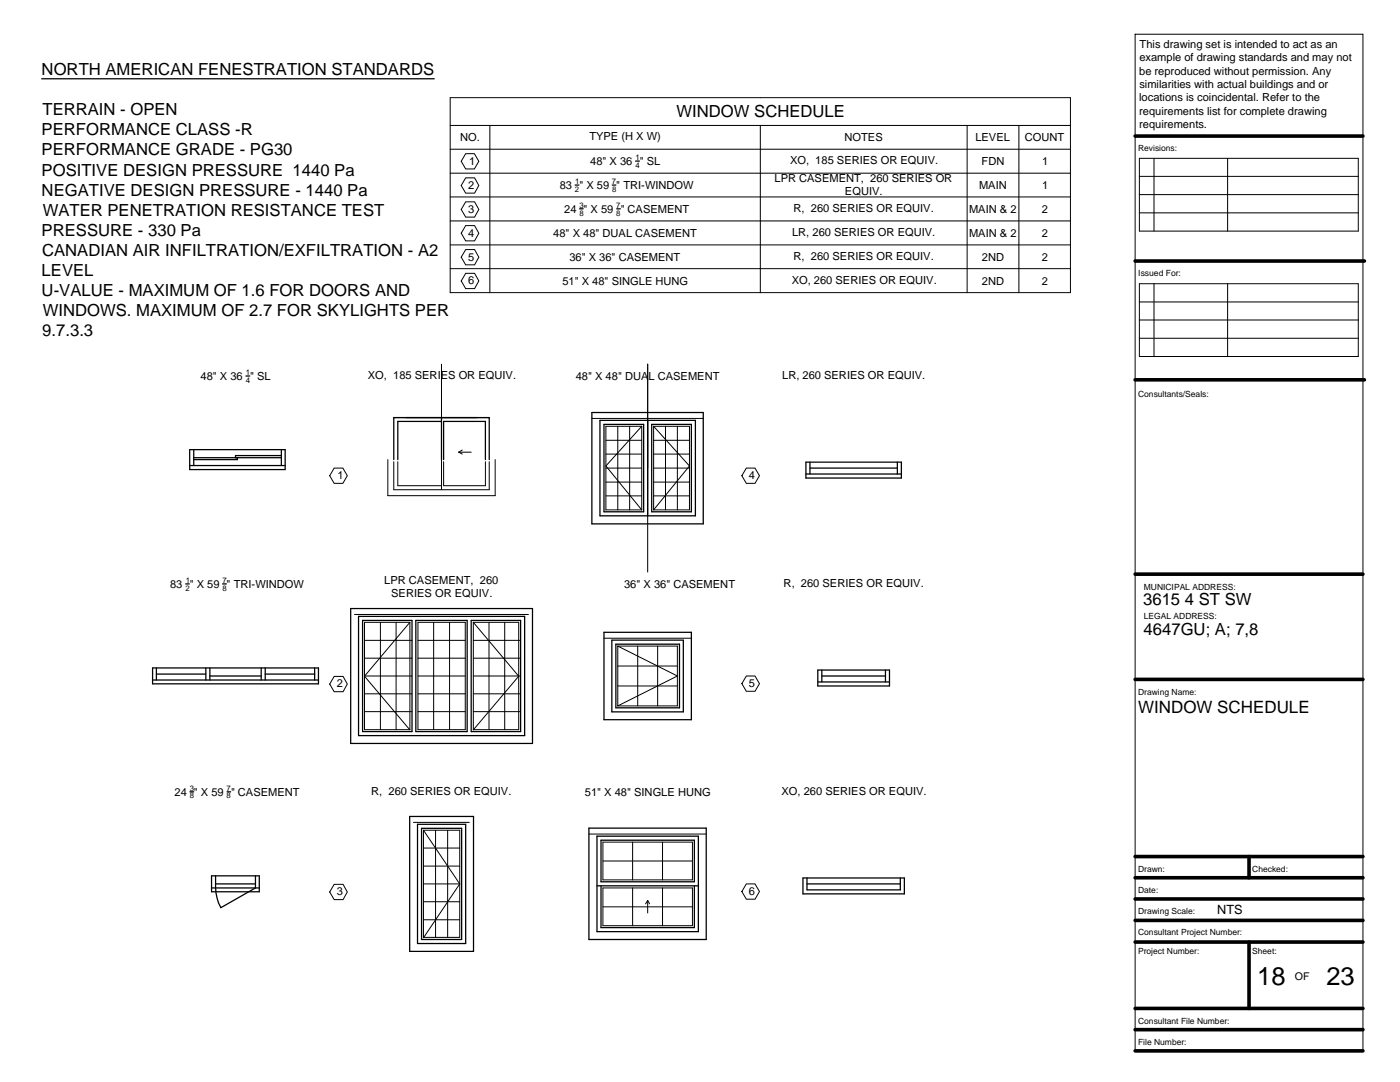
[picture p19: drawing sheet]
<svg xmlns="http://www.w3.org/2000/svg" width="279mm" height="216mm" viewBox="0 0 279 216" stroke-linecap="round" stroke-linejoin="round" font-family="sans-serif">
<defs><g id="words">
<g font-size="5.1">
<text x="250.9" y="196.5">18</text>
<text x="264.7" y="196.5">23</text>
</g>
<text font-size="3.4" x="227.1" y="142.3">WINDOW SCHEDULE</text>
<g font-size="3.3">
<text x="8.3" y="15">NORTH AMERICAN FENESTRATION STANDARDS</text>
<text x="8.5" y="23">TERRAIN - OPEN</text>
<text x="135" y="23.4">WINDOW SCHEDULE</text>
<text x="8.3" y="27">PERFORMANCE CLASS -R</text>
<text x="8.3" y="31">PERFORMANCE GRADE - PG30</text>
<text x="8.3" y="35">POSITIVE DESIGN PRESSURE 1440 Pa</text>
<text x="8.3" y="39">NEGATIVE DESIGN PRESSURE - 1440 Pa</text>
<text x="8.3" y="47">PRESSURE - 330 Pa</text>
<text x="8.5" y="43">WATER PENETRATION RESISTANCE TEST</text>
<text x="8.4" y="51.1">CANADIAN AIR INFILTRATION/EXFILTRATION - A2</text>
<text x="8.3" y="55">LEVEL</text>
<text x="8.3" y="59">U-VALUE - MAXIMUM OF 1.6 FOR DOORS AND</text>
<text x="8.5" y="63">WINDOWS. MAXIMUM OF 2.7 FOR SKYLIGHTS PER</text>
<text x="8.4" y="67">9.7.3.3</text>
<text x="228.1" y="120.6">3615 4 ST SW</text>
<text x="228.2" y="126.7">4647GU; A; 7,8</text>
</g>
<text font-size="2.5" x="242.9" y="182.4">NTS</text>
<g font-size="2.2">
<text x="227.4" y="9.6">This drawing set is intended to act as an</text>
<text x="227.3" y="14.9">be reproduced without permission. Any</text>
<text x="227.4" y="12.2">example of drawing standards and may not</text>
<text x="227.4" y="17.5">similarities with actual buildings and or</text>
<text x="227.3" y="20.2">locations is coincidental. Refer to the</text>
<text x="227.3" y="22.9">requirements list for complete drawing</text>
<text x="91.8" y="28.2">NO.</text>
<text x="117.6" y="28">TYPE (H X W)</text>
<text x="168.5" y="28.2">NOTES</text>
<text x="194.7" y="28.2">LEVEL</text>
<text x="204.5" y="28.2">COUNT</text>
<text x="227.3" y="25.5">requirements.</text>
<text x="93.6" y="32.9">1</text>
<text x="117.8" y="32.9">48&quot; X 36 &quot; SL</text>
<text x="157.7" y="32.8">XO, 185 SERIES OR EQUIV.</text>
<text x="195.9" y="32.9">FDN</text>
<text x="208" y="33">1</text>
<text x="93.4" y="37.7">2</text>
<text x="111.7" y="37.7">83 &quot; X 59 &quot; TRI-WINDOW</text>
<text x="154.6" y="36.3">LPR CASEMENT, 260 SERIES OR</text>
<text x="168.6" y="39">EQUIV.</text>
<text x="195.4" y="37.7">MAIN</text>
<text x="208" y="37.7">1</text>
<text x="93.4" y="42.5">3</text>
<text x="93.4" y="47.2">4</text>
<text x="110.4" y="47.3">48&quot; X 48&quot; DUAL CASEMENT</text>
<text x="112.6" y="42.5">24 &quot; X 59 &quot; CASEMENT</text>
<text x="158.1" y="47.1">LR, 260 SERIES OR EQUIV.</text>
<text x="158.4" y="42.3">R, 260 SERIES OR EQUIV.</text>
<text x="193.4" y="42.5">MAIN &amp; 2</text>
<text x="193.4" y="47.3">MAIN &amp; 2</text>
<text x="207.9" y="42.5">2</text>
<text x="207.9" y="47.3">2</text>
<text x="93.4" y="52">5</text>
<text x="113.6" y="52">36&quot; X 36&quot; CASEMENT</text>
<text x="158.4" y="51.9">R, 260 SERIES OR EQUIV.</text>
<text x="196" y="52">2ND</text>
<text x="207.9" y="52">2</text>
<text x="93.4" y="56.7">6</text>
<text x="112.2" y="56.8">51&quot; X 48&quot; SINGLE HUNG</text>
<text x="158" y="56.7">XO, 260 SERIES OR EQUIV.</text>
<text x="196" y="56.8">2ND</text>
<text x="207.9" y="56.8">2</text>
<text x="40" y="75.8">48&quot; X 36 &quot; SL</text>
<text x="73.4" y="75.7">XO, 185 SERIES OR EQUIV.</text>
<text x="114.9" y="75.8">48&quot; X 48&quot; DUAL CASEMENT</text>
<text x="156.1" y="75.7">LR, 260 SERIES OR EQUIV.</text>
<text x="67.4" y="95.6">1</text>
<text x="149.5" y="95.6">4</text>
<text x="33.9" y="117.3">83 &quot; X 59 &quot; TRI-WINDOW</text>
<text x="76.7" y="116.5">LPR CASEMENT, 260</text>
<text x="78.1" y="119.2">SERIES OR EQUIV.</text>
<text x="124.6" y="117.3">36&quot; X 36&quot; CASEMENT</text>
<text x="156.4" y="117.2">R, 260 SERIES OR EQUIV.</text>
<text x="67.2" y="137.2">2</text>
<text x="149.5" y="137.1">5</text>
<text x="34.8" y="158.8">24 &quot; X 59 &quot; CASEMENT</text>
<text x="74.1" y="158.7">R, 260 SERIES OR EQUIV.</text>
<text x="116.7" y="158.8">51&quot; X 48&quot; SINGLE HUNG</text>
<text x="156" y="158.7">XO, 260 SERIES OR EQUIV.</text>
<text x="67.2" y="178.7">3</text>
<text x="149.5" y="178.6">6</text>
</g>
<text font-size="2.1" x="258.4" y="195.5">OF</text>
<g font-size="1.7">
<text x="227.1" y="30.2">Revisions:</text>
<text x="227.2" y="55.1">Issued For:</text>
<text x="227.1" y="79.1">Consultants/Seals:</text>
<text x="228.3" y="117.7">MUNICIPAL ADDRESS:</text>
<text x="228.3" y="123.6">LEGAL ADDRESS:</text>
<text x="227.1" y="138.7">Drawing Name:</text>
<text x="227.1" y="173.9">Drawn:</text>
<text x="249.9" y="173.9">Checked:</text>
<text x="227.1" y="178.2">Date:</text>
<text x="227.1" y="182.4">Drawing Scale:</text>
<text x="227.1" y="190.4">Project Number:</text>
<text x="227.1" y="186.7">Consultant Project Number:</text>
<text x="249.9" y="190.4">Sheet:</text>
<text x="227.1" y="208.5">File Number:</text>
<text x="227.1" y="204.3">Consultant File Number:</text>
</g>
<g font-size="1.6">
<text x="126.8" y="33.5">4</text>
<text x="126.8" y="32">1</text>
<text x="114.7" y="38.2">2</text>
<text x="114.8" y="36.8">1</text>
<text x="115.6" y="41.5">3</text>
<text x="122.1" y="36.8">7</text>
<text x="122.1" y="38.2">8</text>
<text x="123" y="41.5">7</text>
<text x="115.6" y="43">8</text>
<text x="123" y="43">8</text>
<text x="49" y="76.3">4</text>
<text x="49.1" y="74.9">1</text>
<text x="37" y="117.8">2</text>
<text x="37.1" y="116.3">1</text>
<text x="44.4" y="116.3">7</text>
<text x="44.4" y="117.8">8</text>
<text x="37.9" y="157.8">3</text>
<text x="37.9" y="159.3">8</text>
<text x="45.2" y="157.8">7</text>
<text x="45.2" y="159.3">8</text>
</g>
</g></defs>
<!-- layer: Text Notes 24 -->
<path d="M8.3 15.7h78.4" fill="none" stroke="#000" stroke-width=".25"/>
<!-- layer: Windows Doors -->
<g fill="none" stroke="#000" stroke-width=".25">
<path d="M37.9 89.7h19v4h-19zM37.9 92.9h19M38.7 91.3h8.7v.4h-8.7M38.7 89.7v3.2M56.1 89.7v3.2M56.1 90.9h-9.1v.4h9.1M81 83.3h14.3M88.1 83.3h-9.5v8.4M88.1 83.3h9.5v8.4M88.1 84.1h-8.7v7.6M88.1 83.3v8.4M88.5 91.7v-7.6h8.4v7.6"/>
<path d="M118.1 82.3h22.2v22.2h-22.2zM119.7 83.9h19.1v19h-19.1zM120.5 84.7h8v17.4h-8zM129.3 83.9v19M130.1 84.7h7.9v17.4h-7.9zM160.8 92.2h19.1v3.2h-19.1zM160.8 94.6h19.1M161.6 92.2v2.4M161.6 93.4h17.5M179.1 92.2v2.4M30.5 133.3h33.1v3.2h-33.1zM30.5 135.7h33.1"/>
<path d="M31.2 134.5h9.9M31.2 133.3v2.4M41.1 133.3v2.4M41.9 134.9h10.2M41.9 133.3v2.4M52.1 133.3v2.4M52.9 134.5h9.9M52.9 133.3v2.4M62.8 133.3v2.4M70 121.4h36.3v27h-36.3zM71.6 123h33.1v23.8h-33.1zM72.4 123.8h9.8v22.2h-9.8z"/>
<path d="M83 123.8h10.2v22.2h-10.2zM94 123.8h9.9v22.2h-9.9zM120.5 126.2h17.5v17.4h-17.5zM122.1 127.7h14.3v14.3h-14.3zM122.9 128.5h12.7v12.7h-12.7zM163.2 133.7h14.3v3.2h-14.3zM163.2 136.1h14.3M164 134.9h12.7M164 133.7v2.4M176.7 133.7v2.4M42.2 174.8h9.5v3.1h-9.5zM42.2 177.2h9.5"/>
<path d="M43 174.8a11 11 0 0 0 1.1 6.3l6.9-3.9v-2.4M43 176.4h8M81.8 162.9h12.7v26.9h-12.7zM83.3 164.5h9.6v23.8h-9.6zM84.1 165.3h8v22.2h-8zM117.5 165.2h23.4v22.3h-23.4zM119.1 166.8h20.3v19.1h-20.3zM119.1 176.8h20.3M119.9 167.7h18.7v8.3h-18.7zM119.9 176.8v8.3h18.7v-8.3M160.2 175.2h20.3v3.2h-20.3zM161.1 176.4h18.6"/>
<path d="M161.1 175.2v2.4h18.6v-2.4"/>
</g>
<g fill="none" stroke="#000" stroke-width=".2">
<path d="M77.4 91.7v7.2h21.4v-7.2M78.6 92.1v5.6h19v-5.6M79.4 92.1v4.8h8.7M88.1 92.1v5.6M88.5 92.1v4.8h8.4v-4.8M91.5 90.2h2.5M91.5 90.2l.8 .4M92.3 89.8l-.8 .4M118.1 83.5h22.2M120.9 93.4h7.2M120.9 90.6h7.2M120.9 87.9h7.2"/>
<path d="M120.9 98.9h7.2M120.9 96.2h7.2M123.3 85.1v16.6M125.7 85.1v16.6M128.1 85.1h-7.2v16.6h7.2M128.1 85.1v16.6M128.1 85.1l-7.2 7.9 7.2 8.7M130.4 85.1h7.2v16.6h-7.2M130.4 93.4h7.2M130.4 90.6h7.2M130.4 87.9h7.2M130.4 98.9h7.2"/>
<path d="M130.4 96.2h7.2M130.4 85.1v16.6M130.4 85.1l7.2 7.9-7.2 8.7M132.8 85.1v16.6M135.2 85.1v16.6M70.8 122.6h34.7M72.7 124.2h9.1v21.4h-9.1zM72.7 134.9l9.1 10.7M72.7 134.9h9.5M72.7 131.3h9.5M72.7 127.8h9.5M72.7 138.4h9.5"/>
<path d="M75.9 124.2v21.4M79.1 124.2v21.4M81.8 124.2l-9.1 10.7M83.4 124.2h9.5v21.4h-9.5zM83.4 134.9h9.5M83.4 131.3h9.5M83.4 127.8h9.5M83.4 138.4h9.5M86.5 124.2v21.4M89.7 124.2v21.4M94.5 124.2h9v21.4h-9zM94.5 124.2l9 10.7-9 10.7"/>
<path d="M94.5 134.9h9.4M94.5 131.3h9.4M94.5 127.8h9.4M94.5 138.4h9.4M97.6 124.2v21.4M100.7 124.2v21.4M120.5 127.4h17.5M123.3 128.9v12M123.3 128.9h11.9v12h-11.9M123.3 132.9h11.9M123.3 136.9h11.9M123.3 128.9l11.9 6-11.9 6"/>
<path d="M127.3 128.9v12M131.2 128.9v12M72.7 142h9.5M83.4 142h9.5M94.5 142h9.4M82.5 164.1h11.2M84.5 165.7h7.3v21.3h-7.3zM84.5 165.7l7.3 10.7M84.5 176.4h7.3M84.5 172.8h7.3M84.5 169.2h7.3M84.5 179.9h7.3"/>
<path d="M86.9 165.7v21.3M89.3 165.7v21.3M91.8 176.4l-7.3 10.7M117.5 166.4h23.4M120.3 168h17.9v7.6h-17.9zM120.3 177.2h17.9v7.5h-17.9zM120.3 171.8h17.9M126.3 168v7.6M126.3 177.2v7.5M129.3 179.7v2.5M129.3 179.7l-.5 .7M129.3 179.7l.3 .7"/>
<path d="M132.2 168v7.6M132.2 177.2v7.5M84.5 183.5h7.3M120.3 180.9h17.9"/>
</g>
<!-- layer: 0 -->
<path d="M78.6 83.3h19" fill="none" stroke="#000" stroke-width=".2"/>
<!-- layer: Electrical -->
<g fill="none" stroke="#000" stroke-width=".2">
<path d="M89.8 19.5h123.8v38.9h-123.8zM226.5 6.8h45.5v202.9h-45.5zM89.8 29.8h123.8M89.8 34.6h123.8M89.8 25h123.8M89.8 39.3h123.8M97.8 25v33.4M151.7 25v33.4M193 25v33.4M203.3 25v33.4M89.8 44.1h123.8M89.8 48.9h123.8"/>
<path d="M89.8 53.6h123.8M88.1 72.7v20.7M129.3 72.7v41.4"/>
</g>
<!-- layer: Tbk-text -->
<g fill="none" stroke="#000" stroke-width=".2">
<path d="M92.9 30.7h1.8l.9 1.5-.9 1.5h-1.8l-.9-1.5zM92.9 35.5h1.8l.9 1.5-.9 1.5h-1.8l-.9-1.5zM227.4 31.6h43.7v14.5h-43.7zM227.4 38.8h43.7M227.4 35.2h43.7M230.3 31.6v14.5M245 31.6v14.5M92.9 40.3h1.8l.9 1.5-.9 1.5h-1.8l-.9-1.5zM92.9 45h1.8l.9 1.5-.9 1.6h-1.8l-.9-1.6zM92.9 49.8h1.8l.9 1.5-.9 1.5h-1.8l-.9-1.5zM92.9 54.5h1.8l.9 1.6-.9 1.5h-1.8l-.9-1.5zM227.4 56.6h43.7v14.5h-43.7z"/>
<path d="M227.4 42.5h43.7M230.3 56.6v14.5M245 56.6v14.5M227.4 67.5h43.7M227.4 63.9h43.7M227.4 60.3h43.7M66.7 93.4h1.7l.9 1.5-.9 1.5h-1.7l-.9-1.5zM148.9 93.4h1.8l.9 1.5-.9 1.5h-1.8l-.8-1.5zM66.7 135h1.8l.8 1.5-.8 1.5h-1.8l-.9-1.5zM148.9 134.9h1.8l.9 1.5-.9 1.5h-1.8l-.8-1.5zM66.7 176.5h1.8l.8 1.5-.8 1.5h-1.8l-.9-1.5zM148.9 176.4h1.8l.9 1.5-.9 1.5h-1.8l-.8-1.5z"/>
</g>
<!-- layer: Electrical -->
<path d="M114.8 36.9h.7M122.2 36.9h.7M126.8 32.1h.8M115.7 41.7h.7M123.1 41.7h.7M49.1 75h.7M37.1 116.5h.7M44.4 116.5h.8M37.9 158h.8M45.3 158h.7" fill="none" stroke="#000" stroke-width=".25"/>
<!-- layer: Tbk-lines -->
<g fill="none" stroke="#000" stroke-width=".72">
<path d="M226.5 27.1h45.5M226.5 52.1h45.8M226.5 75.8h45.8M226.5 114.6h45.5M226.5 135.6h45.5M226.5 170.9h45.5M226.5 175.1h45.5M226.5 179.4h45.5M249.3 170.9v4.2M226.5 188h45.5M226.5 183.7h45.5M249.3 188v13.2"/>
<path d="M226.5 209.7h45.5M226.5 205.5h45.5M226.5 201.2h45.5"/>
</g>
<use href="#words"/>
</svg>
